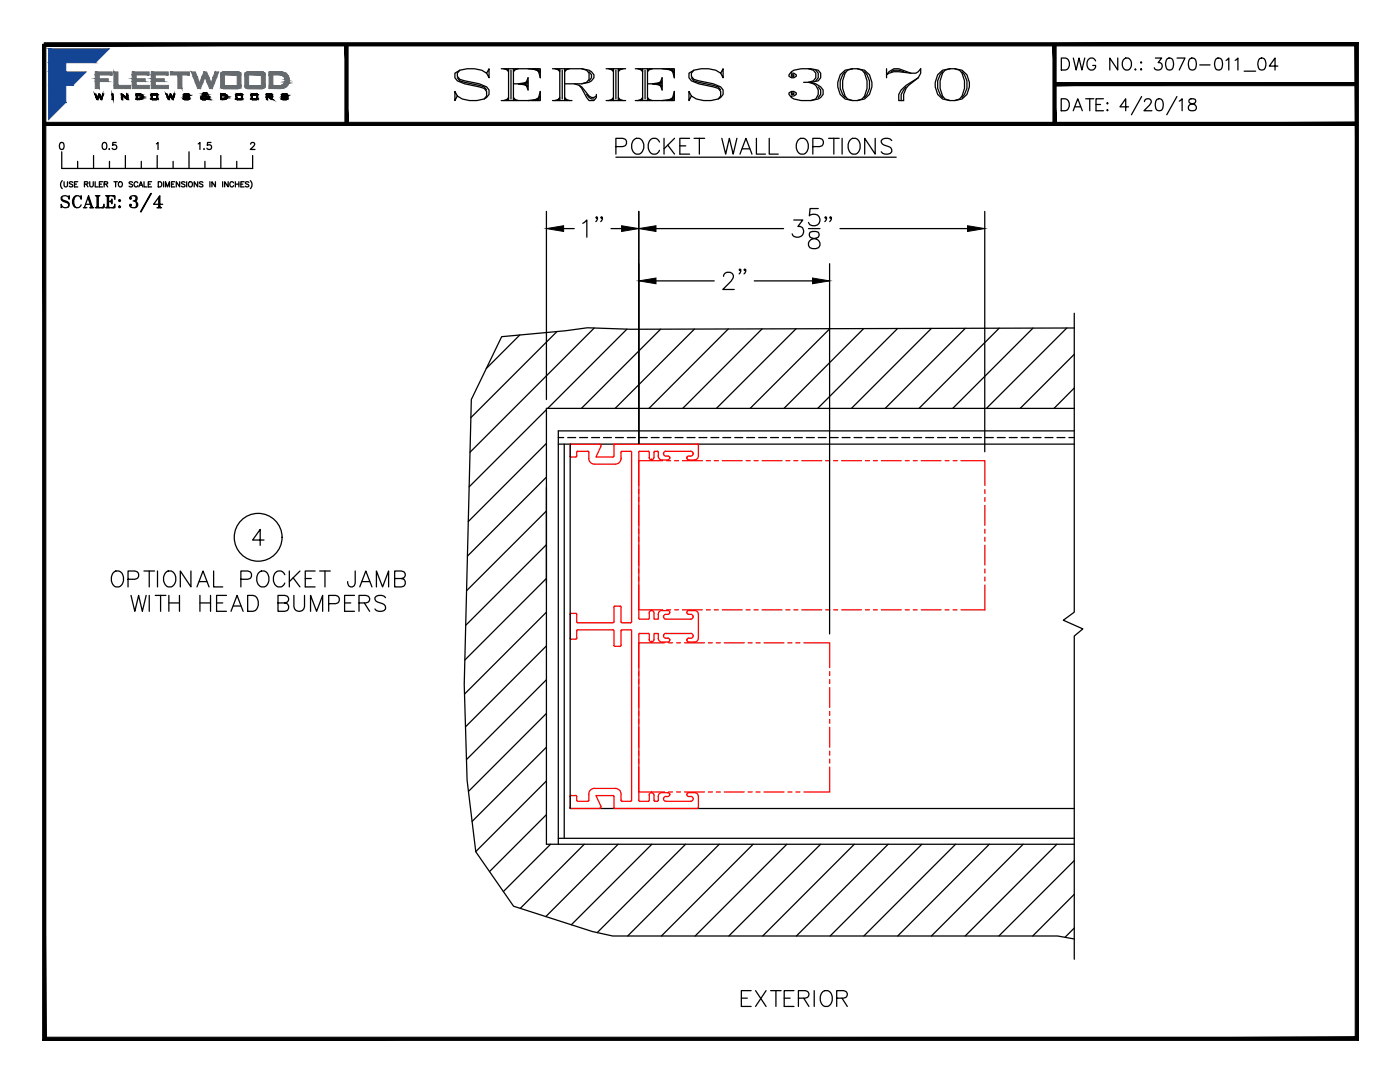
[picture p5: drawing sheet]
<svg xmlns="http://www.w3.org/2000/svg" width="279mm" height="216mm" viewBox="0 0 279 216" stroke-linecap="round" stroke-linejoin="round" font-family="sans-serif">
<!-- layer: WALL -->
<path d="M214.4 62.5v59.6l-2.2 1.7 3.9 1.7-1.7 1.4v64.5M214.4 65.4l-88.6 .3-8.6-.3-4.3 .6-12.8 1.2-6 12.5-1.5 56.9 .6 19.1 1.8 14.3 7.5 10.8 15.7 5.1 4.1 .9h88.8l3.3 .6M214.4 81.5h-105.3v87h105.3" fill="none" stroke="#000" stroke-width=".25"/>
<!-- layer: SILL-PAN -->
<g fill="none" stroke="#000" stroke-width=".25">
<path d="M111.4 87.3h1.1M111.4 88.6h103M112.6 88.6v78.7M113.3 87.3h1.6M113.8 88.6v72.7h100.6M115.7 87.3h1.6M118.1 87.3h1.6M120.4 87.3h1.6M122.8 87.3h1.6M125.2 87.3h1.6M127.6 87.3h1.6M130 87.3h1.5"/>
<path d="M132.4 87.3h1.5M134.7 87.3h1.6M137.1 87.3h1.6M139.5 87.3h1.6M141.9 87.3h1.6M144.2 87.3h1.6M146.6 87.3h1.6M149 87.3h1.6M151.4 87.3h1.6M153.8 87.3h1.6M156.2 87.3h1.6M158.5 87.3h1.6"/>
<path d="M160.9 87.3h1.6M163.3 87.3h1.6M165.7 87.3h1.6M168.1 87.3h1.5M170.5 87.3h1.5M172.8 87.3h1.6M175.2 87.3h1.6M177.6 87.3h1.6M180 87.3h1.6M182.3 87.3h1.6M184.7 87.3h1.6M187.1 87.3h1.6"/>
<path d="M189.5 87.3h1.6M191.9 87.3h1.6M194.3 87.3h1.6M196.7 87.3h1.5M199 87.3h1.6M201.4 87.3h1.6M203.8 87.3h1.6M206.2 87.3h1.6M208.6 87.3h1.5M210.9 87.3h1.6M213.3 87.3h1.1M214.4 86h-103v82.5"/>
<path d="M111.4 167.3h103"/>
</g>
<!-- layer: FRAME -->
<g fill="none" stroke="#f00" stroke-width=".25">
<path d="M113.8 91l.2 .2M113.8 88.8v2.2M114 88.6l-.2 .2M114 88.6h5.6l.3 .2v.3M115.1 90.3l-.1 .8-1 .1M115.3 90l-.2 .2M115.3 90.1h2M117.3 90l.2 .2v1.3M122.5 88.8v2.2l-.2 .2h-3.4l1-2.1M122.7 88.6l-.2 .2M122.7 88.6h16.5M123.9 91.5a1.15 1.15 0 0 1-1.1 1.1h-4.1a1.16 1.16 0 0 1-1.2-1.1"/>
<path d="M125.8 90l.2 .3v33.8l-.2 .2M125.9 90.1h-1.9v1.4M127.5 97.7v.8M127.5 99.3v.8M130 91.8h.1M130.5 91.3a.48 .48 0 0 1-.5 .5 .48 .48 0 0 1-.4-.5l-.1-1.2h-2v33.4h2l.1-1.2a.46 .46 0 0 1 .4-.5 .46 .46 0 0 1 .5 .5v1.2h.9v-.9a.73 .73 0 0 1 .7-.8M130.5 91.3l.1-1.2h.7l.1 .9a.77 .77 0 0 0 .7 .8M132.2 91.9h-4.7v5M132.9 90a.49 .49 0 0 0-.5 .5 .49 .49 0 0 0 .5 .5M132.9 90.1h5.2l.2 .4v.3l-.4 .2h-.4a.39 .39 0 0 0-.4 .4 .39 .39 0 0 0 .4 .4h1.1a.77 .77 0 0 0 .8-.8M132.9 91h.6l.2 .4M133 91.9h.8"/>
<path d="M133.7 91.4l-.4 .4h-1.2M133.7 91.4h.1M134.6 91.9h.8M136.2 91.9h4M137.1 91.4h.1M139.2 88.6l.2 .2M139.4 88.8v2.2M141 91.9h.8M142.6 91.9h.8M144.1 91.9h4M148.9 91.9h.8M150.5 91.9h.8"/>
<path d="M152.1 91.9h4M156.8 91.9h.8M158.4 91.9h.8M160 91.9h4M164.8 91.9h.8M166.4 91.9h.8M168 91.9h3.9M172.7 91.9h.8M174.3 91.9h.8M175.9 91.9h4M180.7 91.9h.8M182.3 91.9h.7"/>
<path d="M183.9 91.9h3.9M188.6 91.9h.8M190.2 91.9h.8M191.8 91.9h4.7v5M196.5 97.7v.8M196.5 99.3v.8M127.5 116.7v5h4.7M127.5 100.9v3.9M127.5 105.6v.8M127.5 107.2v.8M127.5 108.8v4M127.5 113.6v.7"/>
<path d="M127.5 115.1v.8M196.5 100.9v3.9M196.5 105.6v.8M196.5 107.2v.8M196.5 108.8v4M196.5 113.6v.7M196.5 115.1v.8M196.5 116.7v5h-4.7M113.8 127.3l.2 .2M113.8 122.6v4.8M114 122.4l-.2 .2M114 122.4h1l.1 1.7"/>
<path d="M115.1 124.1l.2 .2M115.1 127.3l-.2 .2h-.9M115.1 125.9v1.5M115.3 125.7l-.2 .2M115.3 125.7h7.2v3.1M122.5 128.8l.2 .2M122.5 121.2v2.9l-.2 .2h-7M122.7 120.9l-.2 .2M122.7 129h1.1M122.7 121h1.1M123.7 120.9l.2 .2 .1 3.1 1.9 .1M125.8 125.7l.2 .2v33.8l-.2 .2"/>
<path d="M125.9 125.7h-1.9l-.1 3.1-.2 .2M127.5 134v.8M127.5 135.6v.8M127.5 137.2v4M127.7 126.4l-.2 .2v33.2h2l.1-1.2M127.7 126.4h1.7M129.4 126.4l.2 .2v1.1M129.6 127.6v.3l.4 .2M130 121.8h.1M130 128.1h.1M131.4 127.3a.77 .77 0 0 0 .7 .8M131.4 127.4v-1h-.9v1.2l-.2 .4-.3 .1"/>
<path d="M132.1 128.1h1.2M132.1 121.8h1.2M132.4 126.9l.1 .2 .4 .3M132.4 126.9h.1M132.6 128.3h-5.1v4.9M132.9 122.6a.49 .49 0 0 0-.5 .5 .49 .49 0 0 0 .5 .4M132.9 126.4l-.4 .2-.1 .3M132.9 126.4h5M132.9 127.4h.4M133 121.7h.8M133.3 127.3l.2 .1 .2 .3M133.3 121.8l.4 .4"/>
<path d="M133.4 128.3h.8M133.7 127.7l-.4 .4M133.7 122.2l-.2 .3-.6 .1M133.7 127.7h.1M133.7 122.2h.1M134.6 121.7h.8M135 128.3h.8M136.2 121.7h4M136.6 128.3h4M137.1 127.7h.1M137.5 121.8a.39 .39 0 0 0-.4 .4 .39 .39 0 0 0 .4 .4h.4l.4 .2v.3l-.2 .4h-5.2M137.5 127.3a.39 .39 0 0 0-.4 .4 .39 .39 0 0 0 .4 .4h1.1a.77 .77 0 0 0 .8-.8"/>
<path d="M137.5 121.8h1.1M137.9 126.4l.4 .2v.3M138.3 126.9l-.2 .4-.6 .1M138.3 126.9h.1M138.6 121.8a.77 .77 0 0 1 .8 .8M139.4 122.6v4.8M141 121.7h.8M141.4 128.3h.8M142.6 121.7h.8M143 128.3h.8M144.1 121.7h4M144.5 128.3h4"/>
<path d="M148.9 121.7h.8M149.3 128.3h.8M150.5 121.7h.8M150.9 128.3h.8M152.1 121.7h4M152.5 128.3h4M156.8 121.7h.8M157.2 128.3h.8M158.4 121.7h.8M158.8 128.3h.8M160 121.7h4M160.4 128.3h5.2v4.9"/>
<path d="M164.8 121.7h.8M165.6 134v.8M165.6 135.6v.8M165.6 137.2v4M166.4 121.7h.8M168 121.7h3.9M172.7 121.7h.8M174.3 121.7h.8M175.9 121.7h4M180.7 121.7h.8M182.3 121.7h.7M183.9 121.7h3.9"/>
<path d="M188.6 121.7h.8M190.2 121.7h.8M113.8 158.9v2.2M114 158.7l-.2 .2M114 158.7h.9M114.9 158.7l.2 .2M115.1 159.7l.2 .2M115.1 158.9v.8M115.3 159.9h2M117.3 159.9l.2-.2v-1.2a1.1 1.1 0 0 1 1.1-1.2h4.2a1.11 1.11 0 0 1 1.1 1.2l.1 1.3 1.9 .1M122.3 158.7l.2 .2M122.3 158.7h-3.4l1 2.2"/>
<path d="M122.5 158.9v2.2M127.5 153.1v4.9h5.1M127.5 142v.7M127.5 143.5v.8M127.5 145.1v4M127.5 149.9v.8M127.5 151.5v.8M129.6 158.6a.48 .48 0 0 1 .4-.4 .48 .48 0 0 1 .5 .4v1.1l.2 .2 .6-.1 .1-.9M130 158.2h.1M132.1 158.2a.77 .77 0 0 0-.7 .7M132.1 158.2h1.2l.4 .3M132.4 159.4l.1 .3 .4 .2"/>
<path d="M132.4 159.4h.1M132.9 158.9l-.4 .2-.1 .3M132.9 158.9h.4M133.4 158h.8M133.7 158.5l-.2 .4h-.2M133.7 158.6h.1M135 158h.8M136.6 158h4M137.5 158.9h.4M137.9 158.9l.2 .1 .2 .4M138.3 159.4l-.2 .4-.2 .1h-5M138.3 159.4h.1"/>
<path d="M139.4 158.9a.73 .73 0 0 0-.8-.7h-1.1a.39 .39 0 0 0-.4 .3 .39 .39 0 0 0 .4 .4M139.4 158.9v2.2M141.4 158h.8M143 158h.8M144.5 158h4M149.3 158h.8M150.9 158h.8M152.5 158h4M157.2 158h.8M158.8 158h.8M165.6 142v.7M165.6 143.5v.8"/>
<path d="M165.6 145.1v4M165.6 149.9v.8M165.6 151.5v.8M165.6 153.1v4.9h-5.2M113.8 161.1l.2 .2M119.9 160.9v.3l-.3 .1h-5.6M122.5 161.1l.2 .2M122.7 161.3h16.5M139.4 161.1l-.2 .2"/>
</g>
<!-- layer: TEXT -->
<g fill="none" stroke="#000" stroke-width=".25">
<path d="M122.9 29.3h1.4a.83 .83 0 0 0 .8-.9 .83 .83 0 0 0-.8-.8h-1.4v3.2M122.9 31.4h56M126.4 28a1.17 1.17 0 0 1 1.3-.4 1.17 1.17 0 0 1 .8 1.2 1.48 1.48 0 0 1-1.5 2 1.83 1.83 0 0 1-.6-2.8zM131.6 28.3a1.16 1.16 0 0 0-1.3-.7 1.16 1.16 0 0 0-.9 1.2 1.39 1.39 0 0 0 .3 1.5 1.39 1.39 0 0 0 1.5 .3l.4-.6M132.5 27.6v3.2M133.3 29l1.3 1.8M134.6 27.6l-2.1 2.1M135.7 29.1h1.2M137.6 27.6h-1.9v3.2h1.9M138.5 27.6h2.1M139.6 27.6v3.2M144.1 27.6l.7 3.2 .8-3.2 .7 3.2 .8-3.2"/>
<path d="M147.7 30.8l1.2-3.2 1.2 3.2M148.1 29.7h1.5M151 27.6v3.2h1.8M153.5 27.6v3.2h1.8M159.2 28a1.16 1.16 0 0 1 1.3-.4 1.16 1.16 0 0 1 .8 1.2 1.46 1.46 0 0 1-1.5 2 1.85 1.85 0 0 1-.6-2.8zM162.2 29.3h1.4a.83 .83 0 0 0 .7-.9 .83 .83 0 0 0-.7-.8h-1.4v3.2M165.4 27.6h2.1M166.4 27.6v3.2M168.1 27.6v3.2M169.6 28a1.16 1.16 0 0 1 1.3-.4 1.16 1.16 0 0 1 .8 1.2 1.46 1.46 0 0 1-1.5 2 1.85 1.85 0 0 1-.6-2.8zM174.7 27.6v3.2l-2.1-3.2v3.2M178 28a1.39 1.39 0 0 0-2.1 0 .84 .84 0 0 0 .6 1l.9 .3a.76 .76 0 0 1 .5 .5 .76 .76 0 0 1-.2 .8 1.42 1.42 0 0 1-1.8-.3"/>
<path d="M109.1 42.2v37.5M112.5 45.6h2.1M116.3 44.6l.8-.7v3.4M119.2 43.4l-.1 .2-.2-.2 .2-.2a.64 .64 0 0 1-.2 1M120.2 43.4l-.1 .2-.2-.2 .2-.2 .1 .2v.3l-.3 .5M121.9 45.6h2.2M127.5 42.2v46.3M130.9 56h11.6M130.9 45.6h25.5M144.4 55.1a.85 .85 0 0 1 .7-.8h.6a.84 .84 0 0 1 .5 1.3l-2 2.2h2.3M147.8 53.8l-.1 .2-.2-.2 .2-.1a.64 .64 0 0 1-.2 1M148.8 53.8l-.1 .2-.2-.2 .2-.1 .1 .1v.4l-.3 .5"/>
<path d="M150.5 56h11.7M158.4 43.9h1.8l-1 1.3a1.11 1.11 0 0 1 1.2 1.3 1.11 1.11 0 0 1-1.5 .8l-.5-.1-.3-.5M161.4 45.6h2.2M161.7 46.3a.7 .7 0 0 0 .3 1.2 1.59 1.59 0 0 1 1.6 1 .91 .91 0 0 1-.8 1.1h-.6a.99 .99 0 0 1-.9-1.1 .99 .99 0 0 1 1-.9l.7-.1a.69 .69 0 0 0 .3-1.2l-.5-.1zM163.3 41.6h-1.6l-.2 1.5a1.21 1.21 0 0 1 1.8 0 1.21 1.21 0 0 1-.2 1.8 1.21 1.21 0 0 1-1.7-.5M164.9 43.4l-.1 .2-.2-.2 .2-.2 .1 .2v.3l-.3 .5M165.6 52.6v73.9M165.9 43.4l-.1 .2-.2-.2 .2-.2 .1 .2v.3l-.3 .5M167.6 45.6h25.5M196.5 42.2v47.9M103.7 66.8l-6.7 6.7M111.2 66.1l-17.2 17.3"/>
<path d="M118.6 65.4l-24.8 24.9M125.1 65.7l-15.8 15.8M131.8 65.7l-15.8 15.8M138.6 65.7l-15.8 15.8M145.3 65.6l-15.8 15.9M152.1 65.6l-15.9 15.9M158.9 65.6l-15.9 15.9M165.6 65.6l-15.9 15.9M172.4 65.6l-15.9 15.9M179.1 65.6l-15.9 15.9M185.9 65.5l-16 16M192.7 65.5l-16 16"/>
<path d="M199.4 65.5l-16 16M206.2 65.5l-16.1 16M212.9 65.4l-16 16.1M214.4 70.7l-10.8 10.8M214.4 77.4l-4 4.1M109.1 81.7l-15.5 15.5M109.1 88.5l-15.6 15.6M109.1 95.2l-15.8 15.8M22.5 114.4a1.17 1.17 0 0 1 1.4-.4 1.17 1.17 0 0 1 .7 1.1 1.4 1.4 0 0 1-.3 1.6 1.4 1.4 0 0 1-1.5 .3 2.01 2.01 0 0 1-.3-2.6zM25.6 115.6h1.3a.83 .83 0 0 0 .8-.8 .83 .83 0 0 0-.8-.9h-1.3v3.2M26.1 118.8l.8 3.2 .8-3.2 .7 3.2 .8-3.2M28.7 113.9h2.1"/>
<path d="M29.8 113.9v3.2M29.8 118.8v3.2M31 118.8h2.1M31.4 113.9v3.2M32 118.8v3.2M33 114.4a1.17 1.17 0 0 1 1.3-.4 1.17 1.17 0 0 1 .8 1.1 1.48 1.48 0 0 1-1.5 2 1.87 1.87 0 0 1-.6-2.7zM33.7 118.8v3.2M35.8 118.8v3.2M38.1 113.9v3.2l-2.1-3.2v3.2M39.3 117.1l1.2-3.2 1.2 3.2M39.8 116.1h1.5M39.9 118.8v3.2"/>
<path d="M42 118.8v3.2M42.6 113.9v3.2h1.9M45.2 118.8h-2v3.2h2M48.1 115.6h1.3l.5-.2a.84 .84 0 0 0 .3-.9 .84 .84 0 0 0-.8-.6h-1.3v3.2M49.4 118.8h1.1a1.73 1.73 0 0 1 .7 2.7l-.2 .3-.5 .2h-1.1zM51.5 114.4a1.17 1.17 0 0 1 1.4-.4 1.17 1.17 0 0 1 .8 1.1 1.39 1.39 0 0 1-.3 1.5 1.39 1.39 0 0 1-1.5 .4 1.98 1.98 0 0 1-.4-2.6zM52.7 107.8h-2.3l1.5-2.2v3.2M56.8 114.7a1.17 1.17 0 0 0-1.3-.8 1.17 1.17 0 0 0-.9 1.2 1.4 1.4 0 0 0 .3 1.6 1.4 1.4 0 0 0 1.5 .3l.4-.6M57.7 113.9v3.2M58.5 115.3l1.4 1.8M58.7 118.8v2.3a1.07 1.07 0 0 0 1 .9 1.07 1.07 0 0 0 1.1-.9v-2.3M59.9 113.9l-2.2 2.2"/>
<path d="M60.9 115.4h1.2M62.9 113.9h-2v3.2h2M63.8 113.9h2.1M64.9 113.9v3.2M70.7 118.8h-1.9v3.2h1.9M70.9 113.9v2.5l-.2 .4a.71 .71 0 0 1-1.2 0l-.1-.7M71.8 117.1l1.2-3.2 1.2 3.2M72.3 116.1h1.5M75.1 117.1v-3.2l1.2 3.2 1.3-3.2v3.2M76.9 119.2a1.41 1.41 0 0 0-2.1 0 .79 .79 0 0 0 .6 1l.9 .3a.79 .79 0 0 1 .3 1.3 1.46 1.46 0 0 1-1.8-.3M78.8 115.4h1.3l.5-.1a.74 .74 0 0 0 0-1.2l-.5-.2h-1.3v3.2h1.3a.84 .84 0 0 0 .8-.8 .84 .84 0 0 0-.8-.9M109.1 102l-16 15.9"/>
<path d="M109.1 108.7l-16.2 16.1M109.1 115.4l-16.3 16.3M33.7 120.3h2.1M39.9 120.3h2.1M43.2 120.3h1.3M46.1 122l1.2-3.2 1.2 3.2M46.6 120.9h1.5M55.5 120.3h1.3l.5-.1a.74 .74 0 0 0 0-1.2l-.5-.2h-1.3v3.2h1.3l.5-.2a.85 .85 0 0 0 .3-.9 .85 .85 0 0 0-.8-.6M62 122v-3.2l1.2 3.2 1.2-3.2v3.2M65.6 120.5h1.4a.83 .83 0 0 0 .7-.9 .83 .83 0 0 0-.7-.8h-1.4v3.2M68.8 120.3h1.2M71.7 120.3h1.3l.5-.1a.74 .74 0 0 0 0-1.2l-.5-.2h-1.3v3.2"/>
<path d="M72.7 120.3l1.1 1.7M109.1 135.6l-16 16M109.1 128.9l-16.2 16.1M109.1 122.1l-16.4 16.4M109.1 155.8l-14.1 14.1M109.1 149.1l-14.9 14.8M109.1 142.4l-15.6 15.5M109.1 162.6l-11.4 11.3M109.9 168.5l-9.4 9.4M116.6 168.5l-12.8 12.8M123.4 168.5l-14.5 14.4M130.1 168.5l-16.1 16"/>
<path d="M136.8 168.5l-17.6 17.6M143.6 168.5l-18.3 18.3M150.3 168.5l-18.3 18.3M157 168.5l-18.3 18.3M163.8 168.5l-18.3 18.3M170.5 168.5l-18.3 18.3M177.2 168.5l-18.3 18.3M184 168.5l-18.3 18.3M190.7 168.5l-18.3 18.3M197.4 168.5l-18.2 18.3M204.2 168.5l-18.3 18.3M210.9 168.5l-18.3 18.3"/>
<path d="M214.4 171.7l-15.1 15.1M214.4 178.5l-8.3 8.3M148 199.2h1.1M149.9 197.7h-1.9v3.1h1.9M150.8 197.7l2.1 3.1M152.9 197.7l-2.1 3.1M153.8 197.7h2.1M154.9 197.7v3.1M156.5 199.2h1.2M158.5 197.7h-2v3.1h2M159.3 199.2h1.4l.4-.2a.74 .74 0 0 0 0-1.2l-.4-.1h-1.4v3.1M160.4 199.2l1 1.6"/>
<path d="M162.5 197.7v3.1M164 198.1a1.16 1.16 0 0 1 1.3-.4 1.16 1.16 0 0 1 .8 1.2 1.38 1.38 0 0 1-.3 1.5 1.38 1.38 0 0 1-1.5 .3 1.99 1.99 0 0 1-.3-2.6zM167 199.2h1.3l.5-.2a.74 .74 0 0 0 0-1.2l-.5-.1h-1.3v3.1M168 199.2l1.1 1.6M214.4 185.2l-1.8 1.8"/>
<circle cx="51.5" cy="107.2" r="4.8"/>
</g>
<path d="M109.1 45.6l3.4-.6v1.2zM124.1 45l3.4 .6-3.4 .6zM127.5 56l3.4-.5v1.1zM127.5 45.6l3.4-.6v1.2zM162.2 55.5l3.4 .5-3.4 .6zM193.1 45l3.4 .6-3.4 .6z" fill="#000" stroke="#000" stroke-width=".2"/>
<!-- layer: 0 -->
<g fill="none" stroke="#000" stroke-width=".25">
<path d="M12.1 28.5a.45 .45 0 0 1 .6 .2l.1 .3a.62 .62 0 0 1-.4 .8h-.1a.88 .88 0 0 1-.2-1.3zM12.3 30.3v3.3h38.1v-2.6M12.4 36a1.09 1.09 0 0 0 0 1.6M12.8 36.3v.8l.3 .2 .3-.2 .1-.8M14.5 36.4l-.2-.1-.5 .1 .1 .2 .6 .4-.2 .3-.5-.2M14.9 36.7h.4M15.5 32.2v1.4M15.5 36.3h-.6v1h.6M16.9 36.7h.6v-.4h-.6v1M17.2 36.7l.4 .6M17.9 36.3l.1 .8 .2 .2h.3l.1-.3v-.7M18.7 31v2.6"/>
<path d="M19 36.3v1h.6M19.8 36.7h.4M20.5 36.3h-.7v1h.7M20.6 28.5a.45 .45 0 0 1 .7 .2v.3a.62 .62 0 0 1-.4 .8h-.1a.88 .88 0 0 1-.2-1.3zM20.8 36.7h.6v-.4h-.6v1M21.1 36.7l.4 .6M21.8 29.7v.1M21.8 32.2v1.4M22.7 36.3h.7M23.1 36.3v1M23.2 28.4h-.7v.6a.49 .49 0 0 1 .7 0 .49 .49 0 0 1-.1 .8 .49 .49 0 0 1-.7-.2M23.8 36.3a.47 .47 0 0 1 .7 .5 .47 .47 0 0 1-.8 .3l-.1-.5z"/>
<path d="M25 31v2.6M26.5 36.4l-.3-.1-.4 .1 .1 .2 .6 .4-.3 .3-.4-.2M27.5 36.5a.38 .38 0 0 0-.4-.2 .38 .38 0 0 0-.3 .3v.3a.38 .38 0 0 0 .3 .4 .38 .38 0 0 0 .4-.3M27.7 37.3l.4-1 .4 1M27.9 37h.4M28.2 32.2v1.4M28.7 36.3v1h.6M29.6 36.7h.4M30.3 36.3h-.7v1h.7M31.2 28.7l.3-.3v1.4M31.4 31v2.6M31.6 36.3h.3a.56 .56 0 0 1 .4 .5 .56 .56 0 0 1-.4 .5h-.3z"/>
<path d="M32.6 36.3v1M33 37.3v-1l.4 1 .4-1v1M34.2 36.7h.4M34.5 32.2v1.4M34.9 36.3h-.7v1h.7M35.9 36.3v1l-.7-1v1M36.9 36.4l-.2-.1-.5 .1 .1 .2 .6 .4-.2 .3-.5-.2M37.3 36.3v1M37.7 36.4l.1-.1a.47 .47 0 0 1 .6 .5 .47 .47 0 0 1-.7 .3zM37.7 30.3v3.3M39.5 36.3v1l-.7-1v1M39.6 28.7l.3-.3v1.4"/>
<path d="M40.5 36.4l-.3-.1-.4 .1 .1 .2 .6 .4-.3 .3-.4-.2M40.7 29.7l.1 .1M40.9 32.2v1.4M41.9 36.3v1M42.1 28.4h-.7v.6a.5 .5 0 0 1 .7 0 .5 .5 0 0 1-.1 .8 .5 .5 0 0 1-.7-.2M43 36.3v1l-.7-1v1M44.1 31v2.6M44.4 36.3v1M45.5 36.3v1l-.7-1v1M46.6 36.5a.38 .38 0 0 0-.4-.2 .38 .38 0 0 0-.3 .3v.3a.38 .38 0 0 0 .3 .4 .38 .38 0 0 0 .4-.3M47 36.7h.7M47 36.3v1"/>
<path d="M47.2 32.2v1.4M47.7 36.3v1M48.1 36.7h.4M48.7 36.3h-.6v1h.6M49.7 36.4l-.3-.1-.4 .1v.2l.7 .4-.3 .3-.4-.2M50 36a1.09 1.09 0 0 1 0 1.6M50 28.8l.3-.4 .4 .1 .1 .2-.2 .5-.6 .6h.9"/>
</g>
<!-- layer: DIM -->
<g fill="none" stroke="#000" stroke-width=".25">
<path d="M91.3 15.5l.5 .6 4.8 1.2 .5 .7M91.8 14l-.5 .6v.6l.5 .6 3.9 .9 1.4 .6 .5 .7v.8l-.5 .7a5.7 5.7 0 0 1-5.8-.3l-.5-1v1.9l.5-.9M97.1 14.6l.5-.9v1.8l-.5-.9a5.8 5.8 0 0 0-6.3 0v.9l.5 .6 1.4 .6 3.9 .9 .5 .6v1l-.5 .5M100 13.7h7.8v1.8l-.5-1.8M100.5 13.7l1 .3M101 13.7l.5 .6M101.5 13.7v6.4M101.5 19.7l-1 .4M101.5 19.5l-.5 .6M102 14v5.7M102.5 13.7v6.4M102.5 16.7h2.9"/>
<path d="M102.5 19.5l.5 .6M102.5 19.7l.9 .4M103 13.7l-.5 .6M103.4 13.7l-.9 .3M105.4 15.5v2.5l-.5-1.3zM105.4 16.1l-1 .6 1 .6M105.4 16.4l-2 .3 2 .3M105.4 13.7l2.4 .3M106.4 13.7l1.4 .6M106.8 13.7l1 .9M107.8 19.2l-1 .9M107.8 19.5l-1.4 .6"/>
<path d="M107.8 19.7l-2.4 .4M110.3 13.7h5.8l1.5 .3 .4 .3 .5 .6v.6l-.5 .6-.4 .3-1.5 .3h-3.4M110.7 13.7l1 .3M111.2 13.7l.5 .6M111.7 13.7v6.4M111.7 19.7l-1 .4M111.7 19.5l-.5 .6M112.2 14v5.7M112.7 13.7v6.4M112.7 19.5l.5 .6M112.7 19.7l1 .4M113.2 13.7l-.5 .6"/>
<path d="M113.7 13.7l-1 .3M114.6 16.7l1 .3 2 3.1h.9l.5-.6v-.7M115.6 17l.5 .3 1.5 1.9 .4 .3h.5l.5-.3M116.1 13.7l1 .3 .5 .6v1.2l-.5 .6-1 .3M117.1 18.8l.5 .7 .4 .2h.5M117.6 14.3l.4 .6v.6l-.4 .6M121 13.7h3.9M121.5 13.7l.9 .3M121.9 13.7l.5 .6M122.4 13.7v6.4M122.4 19.7l-.9 .4M122.4 19.5l-.5 .6"/>
<path d="M122.9 14v5.7M123.4 13.7v6.4M123.4 19.5l.5 .6M123.4 19.7l1 .4M123.9 13.7l-.5 .6M124.4 13.7l-1 .3M126.8 13.7h7.8v1.8l-.5-1.8M127.3 13.7l.9 .3M127.8 13.7l.4 .6M128.2 13.7v6.4M128.2 19.7l-.9 .4M128.2 19.5l-.4 .6"/>
<path d="M128.7 14v5.7M129.2 16.7h2.9M129.2 13.7v6.4M129.2 19.5l.5 .6M129.2 19.7l1 .4M129.7 13.7l-.5 .6M130.2 13.7l-1 .3M132.1 15.5v2.5l-.4-1.3zM132.1 16.1l-.9 .6 .9 .6M132.1 16.4l-1.9 .3 1.9 .3M132.1 13.7l2.5 .3M133.1 13.7l1.5 .6"/>
<path d="M133.6 13.7l1 .9M134.6 19.2l-1 .9M134.6 19.5l-1.5 .6M134.6 19.7l-2.5 .4M138 15.5l.5 .6 4.8 1.2 .5 .7M138.5 14l-.5 .6v.6l.5 .6 3.9 .9 1.4 .6 .5 .7v.8l-.5 .7a5.7 5.7 0 0 1-5.8-.3l-.5-1v1.9l.5-.9M143.8 14.6l.5-.9v1.8l-.5-.9a5.8 5.8 0 0 0-6.3 0v.9l.5 .6 1.4 .6 3.9 .9 .5 .6v1l-.5 .5M157.9 14.9h.5v.3h-.5zM157.9 14.6h.5l.5 .3v.3l-.5 .3h-.5l-.4-.3v-.3l.4-.6a7.2 7.2 0 0 1 5.4-.3l.5 .6v.9l-.5 .6-1.5 .3M157.9 18.5h.5v.3h-.5zM160.4 16.4a3.8 3.8 0 0 1 3.9 1.6v.8l-.5 .7a6.6 6.6 0 0 1-5.9 0l-.4-.7v-.3l.4-.3h.5l.5 .3v.3l-.5 .4h-.5M161.4 13.7l.9 .3 .5 .6v.9l-.5 .6-.9 .3a1.97 1.97 0 0 1 1.8 1.2 1.97 1.97 0 0 1-.4 2.1l-1 .4"/>
<path d="M162.8 14l.5 .6v.9l-.5 .6M163.3 17.3l.5 .7v.8l-.5 .7M167.7 14.9l1-.9 1.4-.3h1a2.94 2.94 0 0 1 2.9 3.6l-.5 1.5-1 .9-1.4 .4h-1a2.97 2.97 0 0 1-2.9-3.7zM168.7 14.3a3.7 3.7 0 0 0 0 5.2M170.1 13.7l-1 .3a4.5 4.5 0 0 0 0 5.7l1 .4M171.1 13.7l1 .3a4.5 4.5 0 0 1 0 5.7l-1 .4M172.5 14.3a3.7 3.7 0 0 1 0 5.2M176.9 13.7v1.8M177.9 14.3l.5-.3h1l.9 .3M180.8 17.3l-.9 1.5v1.3M181.8 14.6l-3.4-.3-1 .3-.5 .3 .5-.6 1-.6h1l2.4 .9h1l.5-.3 .4-.6v.9l-.4 .9-2 1.5-.5 .6-.5 1.2v1.3h-.9v-1.3l.5-.8 .9-1 2.5-1.5M187.1 14.9l1-.9 1.5-.3h.9a2.94 2.94 0 0 1 3 3.6l-.5 1.5-1 .9-1.5 .4h-.9a2.97 2.97 0 0 1-3-3.7z"/>
<path d="M188.1 14.3a3.7 3.7 0 0 0 0 5.2M189.6 13.7l-1 .3a4.5 4.5 0 0 0 0 5.7l1 .4M190.5 13.7l1 .3a4.5 4.5 0 0 1 0 5.7l-1 .4M192 14.3a3.7 3.7 0 0 1 0 5.2M210.5 8.8v15.9M210.5 16.8h60.3M211.8 19.7h.8a1.27 1.27 0 0 1 .8 1.2 1.27 1.27 0 0 1-.8 1.2h-.8zM211.8 11.6h.8a1.27 1.27 0 0 1 .9 1.2 1.27 1.27 0 0 1-.9 1.2h-.8zM214.2 11.6l.6 2.4 .5-2.4 .6 2.4 .6-2.4M216.7 19.7h1.6M217.5 19.7v2.4M218.6 12.2a.88 .88 0 0 0-1-.6 .88 .88 0 0 0-.7 .9 1.06 1.06 0 0 0 .3 1.1 1.06 1.06 0 0 0 1.1 .3l.3-.5v-.3h-.5"/>
<path d="M220.2 19.7h-1.5v2.4h1.5M223.1 11.6v2.4l-1.6-2.4v2.4M224.2 11.9a.88 .88 0 0 1 1-.3 .88 .88 0 0 1 .6 .9 1.05 1.05 0 0 1-.2 1.1 1.05 1.05 0 0 1-1.2 .3 1.48 1.48 0 0 1-.2-2zM226.6 13.7l-.1 .2 .1 .1 .1-.1M227.6 12.5l.1-.1 .2 .1-.2 .1zM227.7 13.7l.2 .2-.2 .1-.1-.1zM227.8 19.3l-2 3.6M230.6 11.6h1.2l-.7 .9a.77 .77 0 0 1 .9 .9 .77 .77 0 0 1-1.1 .6l-.3-.1-.2-.4M230.9 19.8a.76 .76 0 0 1 1.1 .4 2.02 2.02 0 0 1-.2 1.8 .8 .8 0 0 1-1.1-.3 2.02 2.02 0 0 1 .2-1.9zM233 11.7a.76 .76 0 0 1 1.1 .3 2.02 2.02 0 0 1-.2 1.9 .77 .77 0 0 1-1.2-.4 1.93 1.93 0 0 1 .3-1.8zM234.9 19.3l-2.1 3.6M234.9 11.6h1.6l-1.2 2.4"/>
<path d="M237.4 19.8a.48 .48 0 0 0 .2 .8 .99 .99 0 0 1 1.2 1.1 .83 .83 0 0 1-1 .4 .83 .83 0 0 1-.6-.8 1.09 1.09 0 0 1 1.1-.7 .48 .48 0 0 0 .2-.8l-.3-.1zM237.5 11.7a.76 .76 0 0 1 1.1 .3 2.02 2.02 0 0 1-.2 1.9 .8 .8 0 0 1-1.1-.4 2.02 2.02 0 0 1 .2-1.8zM239.4 13h2.1M242.7 11.7a.76 .76 0 0 1 1.2 .3 2.02 2.02 0 0 1-.3 1.9 .77 .77 0 0 1-1.1-.4 1.93 1.93 0 0 1 .2-1.8zM244.7 12l.5-.4v2.4M246.5 12l.6-.4v2.4M248.3 14.2h2.3M251.4 11.7a.76 .76 0 0 1 1.1 .3 1.86 1.86 0 0 1-.2 1.9 .78 .78 0 0 1-1.1-.4 1.93 1.93 0 0 1 .2-1.8zM255 13.2h-1.7l1.2-1.6v2.4M8.8 24.7h262M12.3 39.8a1.71 1.71 0 0 0 1.3 .6l.1 .2M12.4 39.2a.46 .46 0 0 0 .3 .8l1 .4a.74 .74 0 0 1-.2 1 .74 .74 0 0 1-.9-.1l-.4-.5v.6l.1-.3"/>
<path d="M13.7 39.4l.1-.3v.7a.89 .89 0 0 0-.7-.7 .89 .89 0 0 0-.9 .3v.4a1.88 1.88 0 0 0 1.4 .7l.1 .3-.1 .5M14.8 39.4a1.55 1.55 0 0 0 0 1.7M15.3 39.1a1.49 1.49 0 0 0 0 2.3M16.1 39.4l.1-.3v.7a.87 .87 0 0 0-1-.7 .87 .87 0 0 0-.7 .9 1.06 1.06 0 0 0 .2 1.1 1.06 1.06 0 0 0 1.2 .2l.3-.4M17.6 39.4l.6 2M17.7 39.4l.7 2M19 39.1h.9M19.2 39.1l.2 .1M19.3 39.1l.1 .2M19.4 39.1v2.3M19.5 39.2v2.1M19.6 39.1v2.3"/>
<path d="M19.7 39.1l-.1 .2M19.8 39.1l-.2 .1M21.1 39.1h1.8v.7l-.1-.7M21.2 39.1l.2 .1M21.3 39.1l.1 .2M21.4 39.1v2.3M21.5 39.2v2.1M21.7 39.1v2.3M21.8 39.1l-.1 .2M21.9 39.1l-.2 .1M22.3 39.8v.8l-.1-.4zM22.3 40l-.2 .2 .2 .2"/>
<path d="M22.3 39.1l.6 .1M22.6 39.1l.3 .2M22.7 39.1l.2 .3M23.7 40l.2-.1 .1 .2-.2 .1zM23.8 40l.1 .1zM26 39.5l.1 .1zM26 39.4l.2 .1-.1 .3-.2-.2 .1-.3a.92 .92 0 0 1 1.4 .1l-.2 .6-.3 .1M26.8 39.1l.3 .3v.4l-.3 .3a.77 .77 0 0 1 .1 1.3M27.1 39.2l.1 .2-.1 .6M30.1 38.6h.1l-2.2 3.6zM31.7 39.4v2M31.8 39.3v2"/>
<path d="M100 20.1h7.8v-1.9l-.5 1.9M110.3 20.1h3.9M121 20.1h3.9M126.8 20.1h7.8v-1.9l-.5 1.9M214.2 22.1l.9-2.4 .9 2.4M214.5 21.3h1.2M218.7 20.8h.9M220.9 20.6l.1-.1 .1 .1-.1 .1zM220.9 22l.1-.1 .1 .1-.1 .1zM225.2 21.3h-1.7l1.2-1.6v2.4M228.4 20.3l.1-.4a.75 .75 0 0 1 1.2 0 .77 .77 0 0 1-.3 1.1l-1.1 1.1h1.6M235.3 20.2l.6-.5v2.4"/>
<path d="M16.6 41.4h.7M16.8 41.4l.1-.1 .2 .1M16.9 41.3l.8-2.2 .8 2.3M17.1 40.8h1M17.9 41.4h.8M18.2 41.3l-.2 .1M18.2 41.2l-.1 .2M18.4 41.2l.2 .2M19 41.4h1.7v-.6l-.1 .6M19.4 41.3l-.2 .1M19.4 41.2l-.1 .2M19.6 41.2l.1 .2"/>
<path d="M19.6 41.3l.2 .1M20.7 41.1l-.2 .3M20.7 41.2l-.3 .2M20.7 41.3l-.5 .1M21.1 41.4h1.8v-.6l-.1 .6M21.4 41.3l-.2 .1M21.4 41.2l-.1 .2M21.7 40.2h.6M21.7 41.2l.1 .2M21.7 41.3l.2 .1M22.3 40.1l-.4 .1 .4 .1M22.9 41.1l-.2 .3"/>
<path d="M22.9 41.2l-.3 .2M22.9 41.3l-.6 .1M23.7 41.2l.2-.1 .1 .2-.2 .1zM23.8 41.2l.1 .1zM26 40.9l.1 .1zM26.6 40.1a.7 .7 0 0 1 .9 .5 .7 .7 0 0 1-.6 .8l-.8-.1-.2-.3 .2-.2 .1 .2-.2 .1M27.2 40.4l.2 .2-.2 .6M31.3 41.4h.9M31.7 41.3l-.2 .1M31.7 41.2l-.1 .2M31.9 41.2l.1 .2M31.9 41.3l.2 .1"/>
<path d="M32.5 40.8h-1.8l1.2-1.7v2.3"/>
</g>
<g fill="#000" stroke="#000" stroke-width=".2">
<path d="M28 19.7h.4zM28 19h.4zM28 19.6h.4zM36.6 19.6l.2-.1zM37.6 19h.2zM40.3 19.9h.8zM40.5 18.6h.8zM40.6 18.6h.7zM41.1 18.9h.3zM41.5 19.2l.1-.1 .1 .1zM44.8 19h.4zM44.9 19.6h.3z"/>
<path d="M56.4 18.8h.8zM56.2 19.6l.2-.1zM57.2 19h.2z"/>
<path d="M8.8 8.5v.7l262.3-.7zM8.8 9.2l262.3-.7-.6 .7zM270.5 9.2l.6 198.4v-199.1zM270.5 9.2l.6 198.4-.6-.6zM8.5 207.6h262.6l-.6-.6zM9.1 207h261.4l-262 .6zM8.5 8.8v198.8l.6-.6zM8.5 8.8h.6v198.2z"/>
<path d="M18.9 18.8l.5 .7-.2-.7zM18.9 18.8l.5 .7h-.2z"/>
<path d="M19.2 19.5l.3 .4 .2-.4zM19.2 19.5l.3 .4h-.2z"/>
<path d="M19.6 19.1l.1 .4 .1-.4zM19.6 19.1l.1 .4h-.3z"/>
<path d="M19.8 18.8l.3 .3-.2-.3zM19.8 18.8l.3 .3h-.5z"/>
<path d="M19.8 19.1l.4 .4-.1-.4zM19.8 19.1l.4 .4h-.2z"/>
<path d="M20 19.5l.3 .4 .1-.4zM20 19.5l.3 .4h-.2z"/>
<path d="M20.5 18.8l-.1 .7 .3-.7zM20.5 18.8l-.1 .7h-.2z"/>
<path d="M22.4 18.8l.2 1.1v-1.1zM22.4 18.8l.2 1.1h-.2z"/>
<path d="M22.4 19.9h.2zM22.4 19.9h.2z"/>
<path d="M24.2 18.8l.6 .3zM24.2 18.8l.6 .3h-.6z"/>
<path d="M24.2 19.1l.3 .4v-.4zM24.2 19.1l.3 .4h-.3z"/>
<path d="M24.2 19.5l.3 .4v-.4zM24.2 19.5l.3 .4h-.3z"/>
<path d="M24.5 19.1l.8 .4-.5-.4zM24.5 19.1l.8 .4h-.4z"/>
<path d="M25.3 18.8l.2 .3v-.3zM25.3 18.8l.2 .3h-.2z"/>
<path d="M25.3 19.1l.2 .4v-.4zM25.3 19.1l.2 .4h-.2z"/>
<path d="M24.9 19.5l.6 .4v-.4zM24.9 19.5l.6 .4z"/>
<path d="M27.2 19l.2 .7v-.7zM27.2 19l.2 .7h-.2z"/>
<path d="M27.2 18.8h.9zM27.2 18.8h.9z"/>
<path d="M27.2 18.8h1zM27.2 18.8h1z"/>
<path d="M27.2 19.9h.9zM27.2 19.9h.8z"/>
<path d="M27.2 18.8h1zM27.2 18.8h1z"/>
<path d="M27.2 19.8h1zM27.2 19.8l.9 .1z"/>
<path d="M27.2 18.8l1.1 .1zM27.2 18.8l1.1 .1z"/>
<path d="M27.2 19.8h1zM27.2 19.8h1z"/>
<path d="M27.2 18.9l1.2 .1zM27.2 18.9l1.2 .1z"/>
<path d="M27.2 19.7h1.1zM27.2 19.7l1 .1z"/>
<path d="M27.9 19h.5zM27.9 19h.5z"/>
<path d="M28 19h.4zM28 19h.4zM28 19h.4z"/>
<path d="M27.2 19.7h1.2zM27.2 19.7h1.1z"/>
<path d="M28 19h.4zM28 19h.4z"/>
<path d="M28 19.6h.4zM28 19.7h.4zM27.9 19.7h.5z"/>
<path d="M28.1 19l.4 .1zM28.1 19l.4 .1z"/>
<path d="M28.1 19.6h.3zM28 19.6h.4zM28 19.6h.4z"/>
<path d="M28.1 19.1h.4zM28.1 19.1h.4z"/>
<path d="M28.1 19.1h.4zM28.1 19.1h.4z"/>
<path d="M28.1 19.6h.4zM28.1 19.6h.4z"/>
<path d="M28.1 19.6h.4zM28.1 19.6h.3z"/>
<path d="M28.2 19.1l.3 .1zM28.2 19.1l.3 .1zM28.2 19.2h.3zM28.2 19.2h.3z"/>
<path d="M28.2 19.5h.3zM28.1 19.6h.4z"/>
<path d="M28.2 19.2h.3zM28.2 19.2h.3z"/>
<path d="M28.2 19.2l.3 .1zM28.2 19.2l.3 .1z"/>
<path d="M28.2 19.4l.3 .1zM28.2 19.4l.3 .1zM28.2 19.5h.3zM28.2 19.5h.3z"/>
<path d="M28.2 19.5h.3zM28.2 19.5h.3z"/>
<path d="M28.2 19.3h.3zM28.2 19.3h.3z"/>
<path d="M28.2 19.3h.3zM28.2 19.3h.3z"/>
<path d="M28.2 19.3l.3 .1zM28.2 19.3l.3 .1z"/>
<path d="M28.2 19.4h.3zM28.2 19.4h.3z"/>
<path d="M30.1 19l.3 .7v-.7zM30.1 19l.3 .7h-.3z"/>
<path d="M30.4 18.8h.9zM30.3 18.8h1z"/>
<path d="M30.3 18.8h1.1zM30.3 18.8h1.1z"/>
<path d="M30.3 19.9h1zM30.3 19.9h1z"/>
<path d="M30.3 18.8h1.1zM30.3 18.8h1.1z"/>
<path d="M30.3 19.9h1.1zM30.3 19.9h1z"/>
<path d="M30.3 18.8h1.1zM30.2 18.8h1.2z"/>
<path d="M30.3 19.8h1.1zM30.3 19.8l1.1 .1z"/>
<path d="M30.2 18.8h1.3zM30.2 18.8h1.3z"/>
<path d="M30.2 19.8h1.2zM30.2 19.8h1.2z"/>
<path d="M30.2 18.8l1.3 .1zM30.2 18.8l1.3 .1z"/>
<path d="M30.2 19.8h1.3zM30.2 19.8h1.2z"/>
<path d="M30.2 18.9h1.3zM30.2 18.9h1.3z"/>
<path d="M30.2 19.8h1.3zM30.2 19.8h1.3z"/>
<path d="M30.2 18.9h1.3zM30.2 18.9h1.3z"/>
<path d="M30.1 18.9l1.4 .1zM30.1 18.9l1.4 .1z"/>
<path d="M31.2 19l.3 .7v-.7zM31.2 19l.3 .7h-.3z"/>
<path d="M30.1 19.7h1.4zM30.1 19.7h1.4z"/>
<path d="M30.1 19.7h1.4zM30.1 19.7h1.4z"/>
<path d="M30.2 19.7h1.3zM30.2 19.7l1.3 .1z"/>
<path d="M33.1 18.8l.6 .7-.3-.7zM33.1 18.8l.6 .7h-.3z"/>
<path d="M33.4 19.5l.3 .4 .2-.4zM33.4 19.5l.3 .4h-.1z"/>
<path d="M33.8 19.1l.1 .4 .1-.4zM33.8 19.1l.1 .4h-.2z"/>
<path d="M34 18.8l.3 .3-.2-.3zM34 18.8l.3 .3h-.5z"/>
<path d="M34 19.1l.4 .4-.1-.4zM34 19.1l.4 .4h-.2z"/>
<path d="M34.2 19.5l.3 .4 .2-.4zM34.2 19.5l.3 .4h-.1z"/>
<path d="M34.7 18.8v.7l.2-.7zM34.7 18.8v.7h-.3z"/>
<path d="M36.8 19.4h1zM37.6 19.4h.2zM37.6 19.4h.2z"/>
<path d="M36.6 19.6l.2 .1zM36.6 19.6l.2 .1z"/>
<path d="M36.6 18.9l.3 .1zM36.6 18.9l.3 .1z"/>
<path d="M36.6 19l.3 .2v-.2zM36.6 19l.3 .2h-.3zM36.6 19.2h.3zM36.6 19.2h.3z"/>
<path d="M37.6 19h.2zM37.6 19h.2z"/>
<path d="M36.8 18.8h.8zM36.8 18.8h.8zM36.8 18.8h.8zM36.8 18.8h.8z"/>
<path d="M36.8 18.8h.9zM36.8 18.8h.9z"/>
<path d="M36.8 18.8h.9zM36.7 18.8h1z"/>
<path d="M36.6 19.2h1.1zM36.6 19.2h1.1z"/>
<path d="M36.6 19.2h1.1zM36.6 19.2h1.1z"/>
<path d="M36.7 19.9h1zM36.7 19.9h.9z"/>
<path d="M36.7 18.8h1zM36.7 18.8h1zM36.7 18.8h1zM36.7 18.8h1z"/>
<path d="M36.7 19.9h1zM36.7 19.9h1z"/>
<path d="M36.7 18.8h1zM36.7 18.8h1z"/>
<path d="M36.7 18.8h1zM36.7 18.8h1z"/>
<path d="M36.6 19.2h1.1zM36.6 19.2h1.1z"/>
<path d="M36.6 19.2h1.1zM36.6 19.2h1.1z"/>
<path d="M36.7 19.8h1zM36.7 19.8l1 .1z"/>
<path d="M36.7 18.8h1zM36.7 18.8h1z"/>
<path d="M36.7 18.8l1.1 .1zM36.7 18.8l1.1 .1zM36.7 18.9h1.1zM36.7 18.9h1.1z"/>
<path d="M36.6 19.2h1.1zM36.6 19.2h1.1z"/>
<path d="M36.6 19.2l1.2 .1zM36.6 19.2l1.2 .1z"/>
<path d="M36.7 19.8h1zM36.7 19.8h1z"/>
<path d="M36.7 18.9h1.1zM36.7 18.9h1.1z"/>
<path d="M36.6 18.9h1.2zM36.6 18.9h1.2z"/>
<path d="M36.6 18.9h1.2zM36.6 18.9h1.2zM36.6 18.9h1.2zM36.6 18.9h1.2z"/>
<path d="M36.6 19.3h1.2zM36.6 19.3h1.2z"/>
<path d="M36.6 19.3h1.2zM36.6 19.3h1.2z"/>
<path d="M36.6 19.8h1.2zM36.6 19.8h1.1z"/>
<path d="M36.6 18.9h1.2zM36.6 18.9h1.2z"/>
<path d="M37.6 18.9l.2 .1zM37.6 18.9l.2 .1z"/>
<path d="M36.7 19.3h1.1zM36.7 19.3h1.1z"/>
<path d="M36.7 19.3h1.1zM36.7 19.3h1.1zM36.7 19.3h1.1zM36.7 19.3h1.1z"/>
<path d="M36.7 19.3h1.1zM36.7 19.3h1.1z"/>
<path d="M36.7 19.3l1.1 .1zM36.7 19.3l1.1 .1zM36.7 19.4h1.1zM36.7 19.4h1.1z"/>
<path d="M36.6 19.7l1.2 .1zM36.6 19.7l1.2 .1z"/>
<path d="M36.6 19.8h1.2zM36.6 19.8h1.2z"/>
<path d="M36.7 19.4h1.1zM36.7 19.4h1.1z"/>
<path d="M36.8 19.4h1zM36.8 19.4h1zM36.8 19.4h1z"/>
<path d="M37.6 19.4l.2 .3v-.3zM37.6 19.4l.2 .3h-.2z"/>
<path d="M36.6 19.7h1.2zM36.6 19.7h1.2z"/>
<path d="M36.6 19.7h1.2zM36.6 19.7h1.2z"/>
<path d="M40.1 19.4h.3zM40.1 19.4h.3zM40.1 19.4h.3zM40.1 19.4h.3zM40.1 19.4h.3zM40.1 19.4h.3z"/>
<path d="M40.1 19.4h.3zM40.1 19.4h.3zM40.1 19.4h.3zM40.1 19.4h.3zM40.1 19.4h.3zM40.1 19.4h.3z"/>
<path d="M40.1 19.4l.3 .1zM40.1 19.4l.3 .1z"/>
<path d="M40.1 19.5l.3 .1v-.1zM40.1 19.5l.3 .1h-.3z"/>
<path d="M40.2 19.4h.3zM40.2 19.4h.2z"/>
<path d="M40.2 19.4h.3zM40.2 19.4h.3z"/>
<path d="M40.2 19.3h.3zM40.2 19.3l.3 .1z"/>
<path d="M40.2 19.3h.4zM40.2 19.3h.3z"/>
<path d="M40.2 19.3h.4zM40.2 19.3h.4z"/>
<path d="M40.2 19.3h.4zM40.2 19.3h.4z"/>
<path d="M40.5 18.8h.2zM40.5 18.8h.2zM40.5 18.8h.2zM40.5 18.8h.2zM40.5 18.8h.2zM40.5 18.8h.2z"/>
<path d="M40.5 18.8l.2 .1zM40.5 18.8l.2 .1zM40.5 18.9h.2zM40.5 18.9h.2zM40.5 18.9h.2zM40.5 18.9h.2z"/>
<path d="M40.5 18.9h.3zM40.5 18.9h.3z"/>
<path d="M40.3 19.2h.4zM40.2 19.3h.4z"/>
<path d="M40.5 18.9h.3zM40.5 18.9h.3z"/>
<path d="M40.5 18.9l.4 .1zM40.5 18.9l.4 .1z"/>
<path d="M40.5 19h.4zM40.5 19h.4z"/>
<path d="M40.5 19h.4zM40.5 19h.4z"/>
<path d="M40.5 19h.4zM40.5 19h.4z"/>
<path d="M40.5 19l.5 .1zM40.5 19l.5 .1z"/>
<path d="M40.6 19.1l.6 .1zM40.3 19.2l.3-.1 .6 .1z"/>
<path d="M40.3 19.9h.8zM40.3 19.9h.7z"/>
<path d="M40.3 19.9h.8zM40.3 19.9h.8z"/>
<path d="M40.3 19.9h.8zM40.3 19.9h.8zM40.3 19.9h.8z"/>
<path d="M40.2 19.8h.9zM40.2 19.8h1z"/>
<path d="M40.2 19.8h.9zM40.2 19.8l.9 .1zM40.3 19.9h.8z"/>
<path d="M40.7 19.2l.6 .2-.1-.2zM40.7 19.2l.6 .2h-.4z"/>
<path d="M40.2 19.8h1zM40.2 19.8h1z"/>
<path d="M40.7 18.5l.5 .1zM40.6 18.6h.6zM40.6 18.6h.6zM40.6 18.6h.6z"/>
<path d="M40.2 19.8h1zM40.2 19.8h1z"/>
<path d="M40.6 18.6h.7zM40.6 18.6h.7zM40.6 18.6h.7z"/>
<path d="M40.2 19.8h1zM40.2 19.8h1z"/>
<path d="M40.6 18.6h.7zM40.6 18.6h.7z"/>
<path d="M40.2 19.7h1.1zM40.2 19.7l1 .1z"/>
<path d="M40.6 18.6h.7zM40.6 18.6h.7z"/>
<path d="M40.6 18.6h.7zM40.6 18.6h.7zM40.5 18.6h.8z"/>
<path d="M40.2 19.7h1.1zM40.2 19.7h1.1z"/>
<path d="M40.2 19.7h1.1zM40.2 19.7h1.1z"/>
<path d="M40.5 18.6h.8zM40.5 18.6h.8z"/>
<path d="M40.9 19.4h.4zM40.9 19.4h.4z"/>
<path d="M40.5 18.6h.8zM40.5 18.6h.8z"/>
<path d="M40.5 18.6h.9zM40.5 18.6h.9z"/>
<path d="M40.5 18.6l.9 .1zM40.5 18.6l.9 .1z"/>
<path d="M40.5 18.7h.9zM40.5 18.7h.9z"/>
<path d="M40.5 18.7h.9zM40.5 18.7h.9zM40.5 18.7h.9zM40.5 18.7h.9z"/>
<path d="M40.5 18.7l.9 .1zM40.5 18.7l.9 .1z"/>
<path d="M40.5 18.8h.9zM40.5 18.8h.9z"/>
<path d="M41.1 18.8l.3 .1v-.1zM41.1 18.8l.3 .1h-.3z"/>
<path d="M41.1 19.5h.4zM41.1 19.5h.4z"/>
<path d="M41.1 19.5l.5 .1zM41 19.6h.6z"/>
<path d="M41 19.6h.6zM41 19.6h.6z"/>
<path d="M41 19.6h.7zM41 19.6h.7z"/>
<path d="M41 19.6h.7zM41 19.6h.7zM41 19.6h.7zM41 19.6h.7z"/>
<path d="M40.1 19.6l1.6 .1zM40.1 19.6l1.6 .1z"/>
<path d="M40.1 19.7h1.6zM40.1 19.7h1.6z"/>
<path d="M41.3 19.4h.4zM41.3 19.4h.4z"/>
<path d="M40.9 19.4l.6 .1 .2-.1zM40.9 19.4l.6 .1z"/>
<path d="M41.3 19.7l.6 .2-.2-.2zM41.3 19.7l.6 .2h-.4z"/>
<path d="M41.5 19.2l.3 .1zM41.4 19.3h.4z"/>
<path d="M41.4 19.3l.3 .1 .1-.1zM41.4 19.3l.3 .1h-.4z"/>
<path d="M44 19l.3 .7v-.7zM44 19l.3 .7h-.3z"/>
<path d="M44 18.8h.9zM44 18.8h.9z"/>
<path d="M44 18.8h1zM44 18.8h1z"/>
<path d="M44 19.9h.9zM44 19.9h.8z"/>
<path d="M44 18.8h1.1zM44 18.8h1.1z"/>
<path d="M44 19.8h1zM44 19.8l.9 .1z"/>
<path d="M44 18.8l1.2 .1zM44 18.8l1.2 .1z"/>
<path d="M44 19.8h1.1zM44 19.8h1z"/>
<path d="M44 18.9l1.2 .1zM44 18.9l1.2 .1z"/>
<path d="M44 19.7h1.2zM44 19.7l1.1 .1z"/>
<path d="M44.7 19h.5zM44.7 19h.5z"/>
<path d="M44 19.7h1.2zM44 19.7h1.2z"/>
<path d="M44.8 19h.4zM44.8 19h.4zM44.8 19h.4z"/>
<path d="M44.9 19h.4zM44.9 19h.4z"/>
<path d="M44.8 19.6l.4 .1zM44.8 19.7h.4z"/>
<path d="M44.8 19.7h.4zM44.7 19.7h.5z"/>
<path d="M44.9 19l.4 .1zM44.9 19l.4 .1z"/>
<path d="M44.9 19.6h.4zM44.9 19.6h.3zM44.8 19.6h.4z"/>
<path d="M45 19.1h.3zM45 19.1h.3z"/>
<path d="M45 19.6h.3zM44.9 19.6h.4z"/>
<path d="M45 19.1h.3zM45 19.1h.3z"/>
<path d="M45 19.1l.3 .1zM45 19.1l.3 .1z"/>
<path d="M45 19.5l.3 .1zM45 19.6h.3z"/>
<path d="M45 19.6h.3zM45 19.6h.3z"/>
<path d="M45 19.5h.3zM45 19.5h.3z"/>
<path d="M45 19.5h.3zM45 19.5h.3z"/>
<path d="M45 19.2h.3zM45 19.2h.3z"/>
<path d="M45 19.2h.3zM45 19.2h.3z"/>
<path d="M45.1 19.2l.2 .1zM45.1 19.2l.2 .1z"/>
<path d="M45.1 19.3h.2zM45.1 19.3h.2z"/>
<path d="M45.1 19.3h.2zM45.1 19.3h.2z"/>
<path d="M45.1 19.3l.2 .1zM45.1 19.3l.2 .1z"/>
<path d="M45.1 19.4h.2zM45.1 19.4h.2z"/>
<path d="M45.1 19.4l.2 .1zM45.1 19.4l.2 .1z"/>
<path d="M47.1 19l.2 .7v-.7zM47.1 19l.2 .7h-.2z"/>
<path d="M47.3 18.8h.9zM47.2 18.8h1z"/>
<path d="M47.2 18.8h1.1zM47.2 18.8h1.1z"/>
<path d="M47.2 19.9h1.1zM47.2 19.9h1z"/>
<path d="M47.2 18.8h1.1zM47.2 18.8h1.1z"/>
<path d="M47.2 19.9h1.1zM47.2 19.9h1.1z"/>
<path d="M47.2 18.8h1.1zM47.1 18.8h1.2z"/>
<path d="M47.1 19.8h1.2zM47.1 19.8l1.2 .1z"/>
<path d="M47.1 18.8h1.3zM47.1 18.8h1.3z"/>
<path d="M47.1 18.8l1.3 .1zM47.1 18.9h1.3z"/>
<path d="M47.1 19.8h1.3zM47.1 19.8h1.2z"/>
<path d="M47.1 18.9h1.3zM47.1 18.9h1.3z"/>
<path d="M47.1 19.8h1.3zM47.1 19.8h1.3z"/>
<path d="M47.1 18.9h1.3zM47.1 18.9h1.3z"/>
<path d="M47.1 18.9l1.3 .1zM47.1 18.9l1.3 .1z"/>
<path d="M48.2 19l.2 .7v-.7zM48.2 19l.2 .7h-.2z"/>
<path d="M47.1 19.7h1.3zM47.1 19.7h1.3z"/>
<path d="M47.1 19.7h1.3zM47.1 19.7h1.3z"/>
<path d="M47.1 19.7h1.3zM47.1 19.7l1.3 .1z"/>
<path d="M50.1 19l.3 .7v-.7zM50.1 19l.3 .7h-.3z"/>
<path d="M50.3 18.8h1zM50.3 18.8h1z"/>
<path d="M50.3 18.8h1zM50.2 18.8h1.1z"/>
<path d="M50.3 19.9h1zM50.3 19.9h1z"/>
<path d="M50.2 18.8h1.2zM50.2 18.8h1.2z"/>
<path d="M50.2 19.9h1.2zM50.2 19.9h1.1z"/>
<path d="M50.2 18.8h1.2zM50.2 18.8h1.2z"/>
<path d="M50.2 19.8h1.2zM50.2 19.8l1.2 .1z"/>
<path d="M50.2 18.8h1.2zM50.2 18.8h1.2z"/>
<path d="M50.1 18.8l1.3 .1zM50.1 18.9h1.3z"/>
<path d="M50.2 19.8h1.2zM50.2 19.8h1.2z"/>
<path d="M50.1 18.9h1.4zM50.1 18.9h1.4z"/>
<path d="M50.1 19.8h1.3zM50.1 19.8h1.3z"/>
<path d="M50.1 18.9h1.4zM50.1 18.9h1.4z"/>
<path d="M50.1 18.9l1.4 .1zM50.1 18.9l1.4 .1z"/>
<path d="M51.2 19l.3 .7v-.7zM51.2 19l.3 .7h-.3z"/>
<path d="M50.1 19.7h1.4zM50.1 19.7h1.4z"/>
<path d="M50.1 19.7h1.4zM50.1 19.7h1.4z"/>
<path d="M50.1 19.7h1.4zM50.1 19.7l1.3 .1z"/>
<path d="M53.2 19l.2 .3v-.3zM53.2 19l.2 .3h-.2z"/>
<path d="M53.2 19.5l.2 .4v-.4zM53.2 19.5l.2 .4h-.2z"/>
<path d="M53.7 19.5l.8 .4-.5-.4zM53.7 19.5l.8 .4h-.4z"/>
<path d="M53.2 19.5h.9zM53.2 19.5h1z"/>
<path d="M53.2 18.8h1zM53.2 18.8h1z"/>
<path d="M53.2 18.8h1zM53.2 18.8h1z"/>
<path d="M53.2 18.8h1.1zM53.2 18.8h1.1z"/>
<path d="M53.2 19.4h1zM53.2 19.4l1 .1z"/>
<path d="M53.2 19.4h1.1zM53.2 19.4h1z"/>
<path d="M53.2 18.8h1.1zM53.2 18.8h1.1z"/>
<path d="M53.2 18.8h1.1zM53.2 18.8h1.1z"/>
<path d="M53.2 19.4h1.1zM53.2 19.4h1.1z"/>
<path d="M53.2 18.8l1.1 .1zM53.2 18.8l1.1 .1z"/>
<path d="M53.2 19.4h1.1zM53.2 19.4h1.1z"/>
<path d="M53.2 18.9h1.1zM53.2 18.9h1.1z"/>
<path d="M53.2 18.9h1.2zM53.2 18.9h1.2z"/>
<path d="M53.2 19.3h1.1zM53.2 19.3l1.1 .1z"/>
<path d="M53.2 18.9l1.2 .1zM53.2 18.9l1.2 .1z"/>
<path d="M54 19h.4zM54 19h.4zM54.1 19h.3zM54.1 19h.3z"/>
<path d="M54.1 19h.3zM54.1 19h.3z"/>
<path d="M54.1 19h.3zM54.1 19h.3zM54.1 19h.3zM54.1 19h.3z"/>
<path d="M54.1 19h.3zM54.1 19h.3z"/>
<path d="M54.1 19h.3zM54.1 19h.3zM54.1 19h.3zM54.1 19h.3z"/>
<path d="M54.1 19l.3 .2v-.2zM54.1 19l.3 .2h-.3z"/>
<path d="M54.1 19.2h.3zM54.1 19.2h.3zM54.1 19.2h.3zM54.1 19.2h.3z"/>
<path d="M54.1 19.2h.3zM54.1 19.2h.3z"/>
<path d="M54.1 19.2h.3zM54.1 19.2h.3zM54.1 19.2h.3zM54.1 19.2h.3z"/>
<path d="M54.1 19.2h.3zM54.1 19.2h.3zM54.1 19.2h.3zM54.1 19.2h.3z"/>
<path d="M54.1 19.2l.3 .1zM54.1 19.2l.3 .1z"/>
<path d="M53.2 19.3h1.2zM53.2 19.3h1.2z"/>
<path d="M53.2 19.3h1.2zM53.2 19.3h1.1z"/>
<path d="M56.4 19.4h1zM57.2 19.4h.2zM57.2 19.4h.2z"/>
<path d="M56.2 19.6l.2 .1zM56.2 19.6l.2 .1z"/>
<path d="M56.2 18.9l.2 .1zM56.2 18.9l.2 .1z"/>
<path d="M56.2 19l.2 .2v-.2zM56.2 19l.2 .2h-.2zM56.2 19.2h.2zM56.2 19.2h.2z"/>
<path d="M57.2 19h.2zM57.2 19h.2z"/>
<path d="M56.4 18.8h.8zM56.4 18.8h.8zM56.4 18.8h.8z"/>
<path d="M56.4 18.8h.8zM56.4 18.8h.8z"/>
<path d="M56.2 19.2h1zM56.2 19.2h1z"/>
<path d="M56.2 19.2h1.1zM56.2 19.2h1.1z"/>
<path d="M56.3 19.9h.9zM56.3 19.9h.9z"/>
<path d="M56.3 18.8h1zM56.3 18.8h1z"/>
<path d="M56.3 18.8h1zM56.3 18.8h1z"/>
<path d="M56.2 19.2h1.1zM56.2 19.2h1.1zM56.2 19.2h1.1zM56.2 19.2h1.1z"/>
<path d="M56.3 19.9h1zM56.3 19.9h.9z"/>
<path d="M56.3 18.8h1zM56.3 18.8h1z"/>
<path d="M56.3 18.8h1zM56.3 18.8h1z"/>
<path d="M56.3 18.8h1zM56.3 18.8h1z"/>
<path d="M56.3 19.8h1zM56.3 19.8l1 .1z"/>
<path d="M56.3 18.8h1zM56.3 18.8h1z"/>
<path d="M56.2 19.2l1.1 .1zM56.2 19.2l1.1 .1zM56.2 19.3h1.1zM56.2 19.3h1.1z"/>
<path d="M56.2 19.8h1.1zM56.2 19.8h1.1z"/>
<path d="M56.3 18.8l1 .1zM56.3 18.8l1 .1z"/>
<path d="M56.2 19.3h1.2zM56.2 19.3h1.2z"/>
<path d="M56.2 18.9h1.2zM56.2 18.9h1.2z"/>
<path d="M56.2 18.9h1.2zM56.2 18.9h1.2z"/>
<path d="M56.2 18.9h1.2zM56.2 18.9h1.2z"/>
<path d="M56.2 18.9h1.2zM56.2 18.9h1.2zM56.2 18.9h1.2zM56.2 18.9h1.2z"/>
<path d="M56.2 19.3h1.2zM56.2 19.3h1.2z"/>
<path d="M56.2 19.8h1.2zM56.2 19.8h1.1z"/>
<path d="M56.2 18.9h1.2zM56.2 18.9h1.2z"/>
<path d="M57.2 18.9l.2 .1zM57.2 18.9l.2 .1z"/>
<path d="M56.2 19.3h1.2zM56.2 19.3h1.2zM56.3 19.3h1.1zM56.3 19.3h1.1z"/>
<path d="M56.3 19.3h1.1zM56.3 19.3h1.1z"/>
<path d="M56.2 19.7l1.2 .1zM56.2 19.7l1.2 .1z"/>
<path d="M56.2 19.8h1.2zM56.2 19.8h1.2z"/>
<path d="M56.3 19.3l1.1 .1zM56.3 19.3l1.1 .1zM56.3 19.4h1.1zM56.3 19.4h1.1z"/>
<path d="M56.3 19.4h1.1zM56.3 19.4h1.1z"/>
<path d="M56.3 19.4h1.1zM56.3 19.4h1.1zM56.4 19.4h1z"/>
<path d="M57.2 19.4l.2 .3v-.3zM57.2 19.4l.2 .3h-.2z"/>
<path d="M56.2 19.7h1.2zM56.2 19.7h1.2z"/>
<path d="M56.2 19.7h1.2zM56.2 19.7h1.2z"/>
<path d="M68.8 8.8l.7 15.9v-15.9zM68.8 8.8l.7 15.9h-.7z"/>
<path d="M210.5 16.5v.6l60.3-.6zM210.5 17.1l60.3-.6v.6z"/>
<path d="M210.1 8.8l.7 15.9v-15.9zM210.1 8.8l.7 15.9h-.7z"/>
<path d="M8.8 24.4v.6l262-.6zM8.8 25l262-.6v.6z"/>
</g>
<g fill="#144494" stroke="#144494" stroke-width=".2">
<path d="M9.7 17h3.4v3.4z"/>
<path d="M9.7 9.7l9.3 2.8 2.8-2.8zM9.7 9.7l9.3 2.8h-9.3z"/>
<path d="M9.7 12.5l3.4 1.9v-1.9zM9.7 12.5l3.4 1.9h-3.4z"/>
<path d="M9.7 14.4l4.8 2.6 2.7-2.6zM9.7 14.4l4.8 2.6h-4.8z"/>
<path d="M9.7 17v3.4h3.4zM9.7 20.4h3.4l-3.4 3.4z"/>
</g>
<g fill="#656b6f" stroke="#656b6f" stroke-width=".2">
<path d="M19 14.4l3.4 .6v-.6zM19 14.4l3.4 .6h-3.4z"/>
<path d="M19 15l.8 .7v-.7zM19 15l.8 .7h-.8z"/>
<path d="M19 15.7l2.6 .6v-.6zM19 15.7l2.6 .6h-2.6z"/>
<path d="M19 16.3l.8 1.4v-1.4zM19 16.3l.8 1.4h-.8z"/>
<path d="M53.7 14.4h2.7zM53.7 14.4h2.7z"/>
<path d="M53.7 14.4l3 .1zM53.7 14.4l3 .1z"/>
<path d="M53.7 14.5l3.2 .1-.2-.1zM53.7 14.5l3.2 .1h-3.2z"/>
<path d="M53.7 14.6l3.5 .2-.3-.2zM53.7 14.6l3.5 .2h-3.5z"/>
<path d="M53.7 14.8l3.6 .2-.1-.2zM53.7 14.8l3.6 .2h-3.6z"/>
<path d="M55.9 15h1.5zM55.9 15h1.5z"/>
<path d="M56.1 15h1.3zM56.1 15h1.3z"/>
<path d="M56.2 15h1.2zM56.2 15h1.2z"/>
<path d="M56.3 15l1.2 .1zM56.3 15l1.2 .1z"/>
<path d="M56.4 15.1l1.1 .1v-.1zM56.4 15.1l1.1 .1h-.9z"/>
<path d="M56.6 15.2l1 .1zM56.6 15.2l1 .1z"/>
<path d="M56.6 15.3l1 .1v-.1zM56.6 15.3l1 .1h-.9z"/>
<path d="M56.7 15.4l1 .1-.1-.1zM56.7 15.4l1 .1h-.9z"/>
<path d="M56.8 15.5l.9 .1zM56.8 15.5l.9 .1z"/>
<path d="M56.8 15.6l.9 .1v-.1zM56.8 15.6l.9 .1h-.8z"/>
<path d="M56.9 15.7l.8 .2v-.2zM56.9 15.7l.8 .2h-.8z"/>
<path d="M56.9 15.9h.8zM56.9 15.9h.8z"/>
<path d="M56.9 15.9l.8 .2v-.2zM56.9 15.9l.8 .2h-.8z"/>
<path d="M56.9 16.1l.8 .1zM56.9 16.1l.8 .1z"/>
<path d="M56.9 16.2l.8 .1v-.1zM56.9 16.2l.8 .1h-.8z"/>
<path d="M56.9 16.3l.8 .2v-.2zM56.9 16.3l.8 .2h-.9z"/>
<path d="M56.8 16.5h.9zM56.8 16.5h.9z"/>
<path d="M56.8 16.5l.8 .2 .1-.2zM56.8 16.5l.8 .2h-.9z"/>
<path d="M56.7 16.7l.9 .1v-.1zM56.7 16.7l.9 .1h-1z"/>
<path d="M56.6 16.8h1zM56.6 16.8h.9z"/>
<path d="M56.6 16.8l.9 .1v-.1zM56.4 16.9l.2-.1 .9 .1z"/>
<path d="M56.4 16.9h1.1zM56.3 17h1.1z"/>
<path d="M56.3 17h1.1zM56.2 17h1.2z"/>
<path d="M56.2 17h1.2zM56.1 17.1h1.3z"/>
<path d="M56.1 17.1h1.3zM55.9 17.1h1.4z"/>
<path d="M53.7 15l.8 2.1v-2.1zM53.7 15l.8 2.1h-.8z"/>
<path d="M53.7 17.1l3.5 .2 .1-.2zM53.7 17.1l3.5 .2h-3.5z"/>
<path d="M53.7 17.3l3.2 .1 .3-.1zM53.7 17.3l3.2 .1h-3.2z"/>
<path d="M53.7 17.4l3 .2 .2-.2zM53.7 17.4l3 .2h-3z"/>
<path d="M53.7 17.6h3zM53.7 17.6l2.7 .1z"/>
<path d="M53.7 17.7h2.7zM53.7 17.7h2.4z"/>
<path d="M49.5 14.4h3zM49.3 14.4h3.2z"/>
<path d="M49.3 14.4h3.3zM49.2 14.4h3.4z"/>
<path d="M49.2 14.4l3.5 .1zM49.1 14.5h3.6z"/>
<path d="M49.1 14.5h3.6zM49 14.5h3.7z"/>
<path d="M49 14.5l3.8 .1-.1-.1zM49 14.5l3.8 .1h-3.8z"/>
<path d="M49 14.6l3.9 .1-.1-.1zM49 14.6l3.9 .1h-4z"/>
<path d="M48.9 14.7l4 .1v-.1zM48.9 14.7l4 .1h-4z"/>
<path d="M48.9 14.8l4 .2v-.2zM48.9 14.8l4 .2h-4z"/>
<path d="M52.2 15l.7 2.1v-2.1zM52.2 15l.7 2.1h-.7z"/>
<path d="M48.9 15l.7 2.1v-2.1zM48.9 15l.7 2.1h-.7z"/>
<path d="M48.9 17.1l4 .1v-.1zM48.9 17.1l4 .1h-4z"/>
<path d="M48.9 17.2l4 .1v-.1zM48.9 17.2l4 .1h-4z"/>
<path d="M48.9 17.3l4 .1v-.1zM48.9 17.3l4 .1h-4z"/>
<path d="M48.9 17.4h4zM48.9 17.4l3.9 .1z"/>
<path d="M49 17.5h3.8zM49 17.5h3.7z"/>
<path d="M49.1 17.5h3.6zM49.1 17.5l3.5 .1z"/>
<path d="M49.2 17.6h3.4zM49.2 17.6l3.3 .1z"/>
<path d="M49.3 17.7h3.2zM49.3 17.7h3.1z"/>
<path d="M49.4 17.7h3zM49.4 17.7h2.9z"/>
<path d="M44.6 14.4h3zM44.5 14.4h3.1z"/>
<path d="M44.5 14.4h3.2zM44.4 14.4h3.3z"/>
<path d="M44.4 14.4l3.4 .1zM44.3 14.5h3.5z"/>
<path d="M44.3 14.5h3.6zM44.2 14.5h3.7z"/>
<path d="M44.2 14.5l3.8 .1-.1-.1zM44.2 14.5l3.8 .1h-3.9z"/>
<path d="M44.1 14.6l4 .1-.1-.1zM44.1 14.6l4 .1h-4z"/>
<path d="M44.1 14.7l4 .1v-.1zM44.1 14.7l4 .1h-4.1z"/>
<path d="M44 14.8l4.1 .2v-.2zM44 14.8l4.1 .2h-4.1z"/>
<path d="M47.3 15l.8 2.1v-2.1zM47.3 15l.8 2.1h-.8z"/>
<path d="M44 15l.8 2.1v-2.1zM44 15l.8 2.1h-.8z"/>
<path d="M44 17.1l4.1 .1v-.1zM44 17.1l4.1 .1h-4.1z"/>
<path d="M44 17.2l4.1 .1v-.1zM44 17.2l4.1 .1h-4z"/>
<path d="M44.1 17.3l3.9 .1 .1-.1zM44.1 17.3l3.9 .1h-3.9z"/>
<path d="M44.1 17.4h3.9zM44.1 17.4l3.9 .1z"/>
<path d="M44.2 17.5h3.8zM44.2 17.5h3.7z"/>
<path d="M44.2 17.5h3.7zM44.2 17.5l3.6 .1z"/>
<path d="M44.3 17.6h3.5zM44.3 17.6l3.4 .1z"/>
<path d="M44.4 17.7h3.3zM44.4 17.7h3.2z"/>
<path d="M44.5 17.7h3.1zM44.5 17.7h3z"/>
<path d="M42.9 14.4l.3 1 .4-1zM42.9 14.4l.3 1h-.7z"/>
<path d="M40.7 14.4l1 1-.5-1zM40.7 14.4l1 1h-1.4z"/>
<path d="M38.2 14.4l1.2 1-.4-1zM38.2 14.4l1.2 1h-.8z"/>
<path d="M42.5 15.4l.3 1.2 .4-1.2zM42.5 15.4l.3 1.2h-.7z"/>
<path d="M40.9 15.4l1.2 1.2-.4-1.2zM40.9 15.4l1.2 1.2h-.7z"/>
<path d="M40.3 15.4l.2 1.2 .4-1.2zM40.3 15.4l.2 1.2h-.7z"/>
<path d="M38.6 15.4l1.2 1.2-.4-1.2zM38.6 15.4l1.2 1.2h-.8z"/>
<path d="M41.4 16.6l1 1.1 .4-1.1zM41.4 16.6l1 1.1h-.6z"/>
<path d="M39 16.6l1 1.1 .5-1.1zM39 16.6l1 1.1h-.5z"/>
<path d="M34 14.4l3.8 .6v-.6zM34 14.4l3.8 .6h-3.8z"/>
<path d="M35.5 15l.8 2.7v-2.7zM35.5 15l.8 2.7h-.8z"/>
<path d="M26.4 14.4l3.4 .6v-.6zM26.4 14.4l3.4 .6h-3.4z"/>
<path d="M26.4 15l.8 .7v-.7zM26.4 15l.8 .7h-.8z"/>
<path d="M26.4 15.7l2.6 .6v-.6zM26.4 15.7l2.6 .6h-2.6z"/>
<path d="M26.4 16.3l.8 .7v-.7zM26.4 16.3l.8 .7h-.8z"/>
<path d="M26.4 17l3.4 .7v-.7zM26.4 17l3.4 .7h-3.4z"/>
<path d="M22.7 14.4l.8 2.6v-2.6zM22.7 14.4l.8 2.6h-.8z"/>
<path d="M22.7 17l3.3 .7v-.7zM22.7 17l3.3 .7h-3.3z"/>
<path d="M30.2 14.4l3.4 .6v-.6zM30.2 14.4l3.4 .6h-3.4z"/>
<path d="M30.2 15l.8 .7v-.7zM30.2 15l.8 .7h-.8z"/>
<path d="M30.2 15.7l2.6 .6v-.6zM30.2 15.7l2.6 .6h-2.6z"/>
<path d="M30.2 16.3l.8 .7v-.7zM30.2 16.3l.8 .7h-.8z"/>
<path d="M30.2 17l3.4 .7v-.7zM30.2 17l3.4 .7h-3.4z"/>
</g>
</svg>
